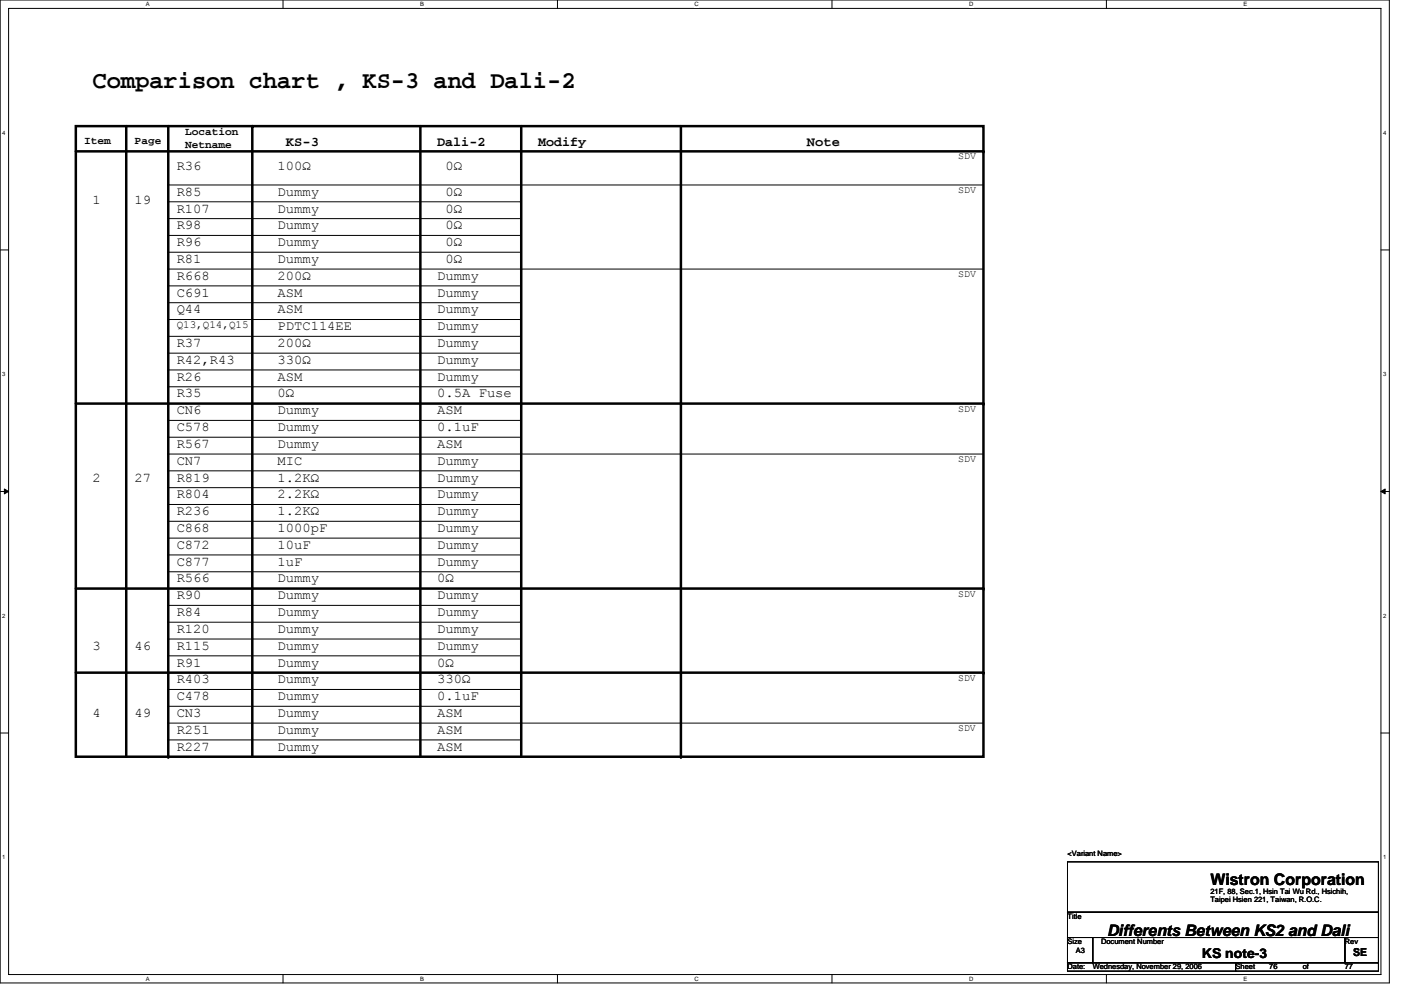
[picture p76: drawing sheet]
<svg xmlns="http://www.w3.org/2000/svg" width="297mm" height="210mm" viewBox="0 0 297 210" stroke-linecap="round" stroke-linejoin="round" font-family="sans-serif">
<defs><g id="words">
<text font-size="5.1" x="19.6" y="18.5">Comparison chart , KS-3 and Dali-2</text>
<g font-size="3.4">
<text x="256.1" y="187.1">Wistron Corporation</text>
<text x="234.2" y="198">Differents Between KS2 and Dali</text>
</g>
<g font-size="2.8">
<text x="60.5" y="30.8">KS-3</text>
<text x="92.5" y="30.8">Dali-2</text>
<text x="113.8" y="30.8">Modify</text>
<text x="170.7" y="30.8">Note</text>
<text x="37.4" y="36">R36</text>
<text x="37.4" y="41.4">R85</text>
<text x="58.7" y="36">100Ω</text>
<text x="58.7" y="41.4">Dummy</text>
<text x="94.3" y="36">0Ω</text>
<text x="94.3" y="41.4">0Ω</text>
<text x="19.6" y="43.2">1</text>
<text x="28.5" y="43.2">19</text>
<text x="37.4" y="44.9">R107</text>
<text x="58.7" y="44.9">Dummy</text>
<text x="94.3" y="44.9">0Ω</text>
<text x="37.4" y="48.5">R98</text>
<text x="37.4" y="52">R96</text>
<text x="58.7" y="52">Dummy</text>
<text x="58.7" y="48.5">Dummy</text>
<text x="94.3" y="48.5">0Ω</text>
<text x="94.3" y="52">0Ω</text>
<text x="37.4" y="59.2">R668</text>
<text x="37.4" y="55.6">R81</text>
<text x="58.7" y="59.2">200Ω</text>
<text x="58.7" y="55.6">Dummy</text>
<text x="92.5" y="59.2">Dummy</text>
<text x="94.3" y="55.6">0Ω</text>
<text x="37.4" y="62.7">C691</text>
<text x="58.7" y="62.7">ASM</text>
<text x="92.5" y="62.7">Dummy</text>
<text x="37.4" y="66.3">Q44</text>
<text x="58.7" y="66.3">ASM</text>
<text x="58.7" y="69.8">PDTC114EE</text>
<text x="92.5" y="66.3">Dummy</text>
<text x="92.5" y="69.8">Dummy</text>
<text x="37.4" y="73.4">R37</text>
<text x="37.4" y="76.9">R42,R43</text>
<text x="58.7" y="73.4">200Ω</text>
<text x="58.7" y="76.9">330Ω</text>
<text x="92.5" y="73.4">Dummy</text>
<text x="92.5" y="76.9">Dummy</text>
<text x="37.4" y="80.5">R26</text>
<text x="58.7" y="80.5">ASM</text>
<text x="92.5" y="80.5">Dummy</text>
<text x="37.4" y="84.1">R35</text>
<text x="37.4" y="87.6">CN6</text>
<text x="58.7" y="84.1">0Ω</text>
<text x="58.7" y="87.6">Dummy</text>
<text x="92.5" y="87.6">ASM</text>
<text x="92.5" y="84.1">0.5A Fuse</text>
<text x="37.4" y="91.2">C578</text>
<text x="37.4" y="94.7">R567</text>
<text x="58.7" y="91.2">Dummy</text>
<text x="58.7" y="94.7">Dummy</text>
<text x="92.5" y="94.7">ASM</text>
<text x="92.5" y="91.2">0.1uF</text>
<text x="19.6" y="101.8">2</text>
<text x="28.5" y="101.8">27</text>
<text x="37.4" y="101.8">R819</text>
<text x="37.4" y="98.3">CN7</text>
<text x="58.7" y="98.3">MIC</text>
<text x="58.7" y="101.8">1.2KΩ</text>
<text x="92.5" y="101.8">Dummy</text>
<text x="92.5" y="98.3">Dummy</text>
<text x="37.4" y="105.4">R804</text>
<text x="58.7" y="105.4">2.2KΩ</text>
<text x="92.5" y="105.4">Dummy</text>
<text x="37.4" y="108.9">R236</text>
<text x="37.4" y="112.5">C868</text>
<text x="58.7" y="108.9">1.2KΩ</text>
<text x="58.7" y="112.5">1000pF</text>
<text x="92.5" y="108.9">Dummy</text>
<text x="92.5" y="112.5">Dummy</text>
<text x="37.4" y="119.6">C877</text>
<text x="37.4" y="116.1">C872</text>
<text x="58.7" y="119.6">1uF</text>
<text x="58.7" y="116.1">10uF</text>
<text x="92.5" y="119.6">Dummy</text>
<text x="92.5" y="116.1">Dummy</text>
<text x="37.4" y="123.2">R566</text>
<text x="58.7" y="123.2">Dummy</text>
<text x="92.5" y="123.2">0Ω</text>
<text x="37.4" y="130.3">R84</text>
<text x="37.4" y="126.7">R90</text>
<text x="58.7" y="126.7">Dummy</text>
<text x="58.7" y="130.3">Dummy</text>
<text x="92.5" y="126.7">Dummy</text>
<text x="92.5" y="130.3">Dummy</text>
<text x="19.6" y="137.4">3</text>
<text x="28.5" y="137.4">46</text>
<text x="37.4" y="133.8">R120</text>
<text x="37.4" y="137.4">R115</text>
<text x="58.7" y="133.8">Dummy</text>
<text x="58.7" y="137.4">Dummy</text>
<text x="92.5" y="133.8">Dummy</text>
<text x="92.5" y="137.4">Dummy</text>
<text x="37.4" y="140.9">R91</text>
<text x="58.7" y="140.9">Dummy</text>
<text x="92.5" y="140.9">0Ω</text>
<text x="37.4" y="148.1">C478</text>
<text x="37.4" y="144.5">R403</text>
<text x="58.7" y="144.5">Dummy</text>
<text x="58.7" y="148.1">Dummy</text>
<text x="92.5" y="144.5">330Ω</text>
<text x="92.5" y="148.1">0.1uF</text>
<text x="19.6" y="151.6">4</text>
<text x="28.5" y="151.6">49</text>
<text x="37.4" y="151.6">CN3</text>
<text x="37.4" y="155.2">R251</text>
<text x="58.7" y="151.6">Dummy</text>
<text x="58.7" y="155.2">Dummy</text>
<text x="92.5" y="151.6">ASM</text>
<text x="92.5" y="155.2">ASM</text>
<text x="37.4" y="158.7">R227</text>
<text x="58.7" y="158.7">Dummy</text>
<text x="92.5" y="158.7">ASM</text>
<text x="254.3" y="202.7">KS note-3</text>
</g>
<g font-size="2.3">
<text x="39.2" y="28.6">Location</text>
<text x="17.8" y="30.4">Item</text>
<text x="28.5" y="30.4">Page</text>
<text x="39.2" y="31.2">Netname</text>
<text x="37.4" y="69.4">Q13,Q14,Q15</text>
<text x="286.3" y="202.2">SE</text>
</g>
<g font-size="2.1">
<text x="202.7" y="33.7">SDV</text>
<text x="202.7" y="40.8">SDV</text>
<text x="202.7" y="58.6">SDV</text>
<text x="202.7" y="87">SDV</text>
<text x="202.7" y="97.7">SDV</text>
<text x="202.7" y="126.2">SDV</text>
<text x="202.7" y="143.9">SDV</text>
<text x="202.7" y="154.6">SDV</text>
</g>
<g font-size="1.6">
<text x="225.8" y="181">&lt;Variant Name&gt;</text>
<text x="256.1" y="189">21F, 88, Sec.1, Hsin Tai Wu Rd., Hsichih,</text>
<text x="256.1" y="190.8">Taipei Hsien 221, Taiwan, R.O.C.</text>
<text x="225.8" y="194.3">Title</text>
<text x="225.8" y="199.7">Size</text>
<text x="227.6" y="201.4">A3</text>
<text x="233" y="199.7">Document Number</text>
<text x="284.5" y="199.7">Rev</text>
<text x="225.8" y="205">Date:</text>
<text x="231.2" y="205">Wednesday, November 29, 2006</text>
<text x="261.4" y="205">Sheet</text>
<text x="268.5" y="205">76</text>
<text x="275.6" y="205">of</text>
<text x="284.5" y="205">77</text>
</g>
<g font-size="1.3">
<text x="30.8" y="1.3">A</text>
<text x="88.9" y="1.3">B</text>
<text x="147" y="1.3">C</text>
<text x="205" y="1.3">D</text>
<text x="263.1" y="1.3">E</text>
<text x=".5" y="28.4">4</text>
<text x="292.6" y="28.4">4</text>
<text x=".5" y="79.5">3</text>
<text x="292.6" y="79.5">3</text>
<text x=".5" y="130.6">2</text>
<text x="292.6" y="130.6">2</text>
<text x=".5" y="181.7">1</text>
<text x="292.6" y="181.7">1</text>
<text x="30.8" y="207.4">A</text>
<text x="88.9" y="207.4">B</text>
<text x="147" y="207.4">C</text>
<text x="205" y="207.4">D</text>
<text x="263.1" y="207.4">E</text>
</g>
</g></defs>
<path d="M0 0h293.9v207.9h-293.9zM1.8 1.8h290.4v204.3h-290.4z" fill="none" stroke="#000" stroke-width=".21"/>
<g fill="#fff">
<path d="M30.8 .2h.9v1.4h-.9z"/>
<path d="M30.8 206.3h.9v1.4h-.9z"/>
</g>
<path d="M59.9 0v1.8M59.9 206.1v1.8" fill="none" stroke="#000" stroke-width=".21"/>
<g fill="#fff">
<path d="M88.9 .2h.8v1.4h-.8z"/>
<path d="M88.9 206.3h.8v1.4h-.8z"/>
</g>
<path d="M117.9 0v1.8M117.9 206.1v1.8" fill="none" stroke="#000" stroke-width=".21"/>
<g fill="#fff">
<path d="M147 .2h.9v1.4h-.9z"/>
<path d="M147 206.3h.9v1.4h-.9z"/>
</g>
<path d="M176 0v1.8M176 206.1v1.8" fill="none" stroke="#000" stroke-width=".21"/>
<g fill="#fff">
<path d="M205 .2h.9v1.4h-.9z"/>
<path d="M205 206.3h.9v1.4h-.9z"/>
</g>
<path d="M234.1 0v1.8M234.1 206.1v1.8" fill="none" stroke="#000" stroke-width=".21"/>
<g fill="#fff">
<path d="M263.1 .2h.8v1.4h-.8z"/>
<path d="M263.1 206.3h.8v1.4h-.8z"/>
<path d="M.5 27.3h.7v1.4h-.7z"/>
<path d="M292.6 27.3h.7v1.4h-.7z"/>
<path d="M.5 78.4h.7v1.4h-.7z"/>
<path d="M292.6 78.4h.7v1.4h-.7z"/>
</g>
<path d="M0 52.9h1.8M292.2 52.9h1.7" fill="none" stroke="#000" stroke-width=".21"/>
<g fill="#fff">
<path d="M.5 129.5h.7v1.4h-.7z"/>
<path d="M292.6 129.5h.7v1.4h-.7z"/>
</g>
<path d="M0 103.9h1.8M292.2 103.9h1.7" fill="none" stroke="#000" stroke-width=".21"/>
<path d="M.9 103.4l.9 .5-.9 .5zM292.2 103.9l.8-.5v1z" fill="#000" stroke="#000" stroke-width=".21"/>
<g fill="#fff">
<path d="M.5 180.5h.7v1.4h-.7z"/>
<path d="M292.6 180.5h.7v1.4h-.7z"/>
</g>
<g fill="none" stroke="#000" stroke-width=".21">
<path d="M35.6 39.1h172.5M35.6 42.7h74.7M35.6 46.2h74.7M35.6 49.8h74.7M35.6 56.9h172.5M35.6 53.3h74.7M110.3 53.3h.1M35.6 67.6h74.7M35.6 64h74.7M35.6 78.2h74.7M35.6 71.1h74.7M35.6 74.7h74.7"/>
<path d="M35.6 60.5h74.7M110.3 71.1h.1M110.3 74.7h.1M110.3 60.5h.1M35.6 88.9h74.7M35.6 92.5h74.7M35.6 96h172.5M35.6 99.6h74.7M35.6 81.8h74.7M110.3 81.8h.1M35.6 103.1h74.7M35.6 106.7h74.7"/>
<path d="M35.6 110.2h74.7M35.6 113.8h74.7M35.6 117.3h74.7M110.3 113.8h.1M110.3 117.3h.1M35.6 128h74.7M35.6 138.7h74.7M35.6 120.9h74.7M35.6 131.6h74.7M35.6 135.1h74.7M110.3 120.9h.1M110.3 131.6h.1"/>
<path d="M110.3 135.1h.1M0 155h1.8M35.6 149.4h74.7M35.6 156.5h74.7M35.6 145.8h74.7M35.6 152.9h172.5M110.3 149.4h.1M110.3 156.5h.1M110.3 145.8h.1M208.1 152.9h.1M292.2 155h1.7M225.8 198.2h5.4v5.4h-5.4z"/>
<path d="M225.8 182.2h65.8v10.7h-65.8zM225.8 192.9h65.8v5.3h-65.8zM231.2 198.2h53.3v5.4h-53.3zM284.5 198.2h7.1v5.4h-7.1zM225.8 203.6h35.6v1.8h-35.6zM261.4 203.6h30.2v1.8h-30.2z"/>
</g>
<g fill="none" stroke="#000" stroke-width=".53">
<path d="M16 32h192.1M16 26.7h192.1v133.3h-192.1zM26.7 26.7v133.3M35.6 26.7v133.3M53.4 26.7h.1M53.4 26.7v133.3M88.9 26.7v133.3M110.3 26.7v133.3M144.1 26.7v133.3M208.1 32h.1M16 85.3h192.1M208.1 85.3h.1"/>
<path d="M16 124.5h192.1M208.1 124.5h.1M16 142.2h192.1M208.1 142.2h.1M35.6 160h.1M144.1 160h.1"/>
</g>
<use href="#words"/>
</svg>
